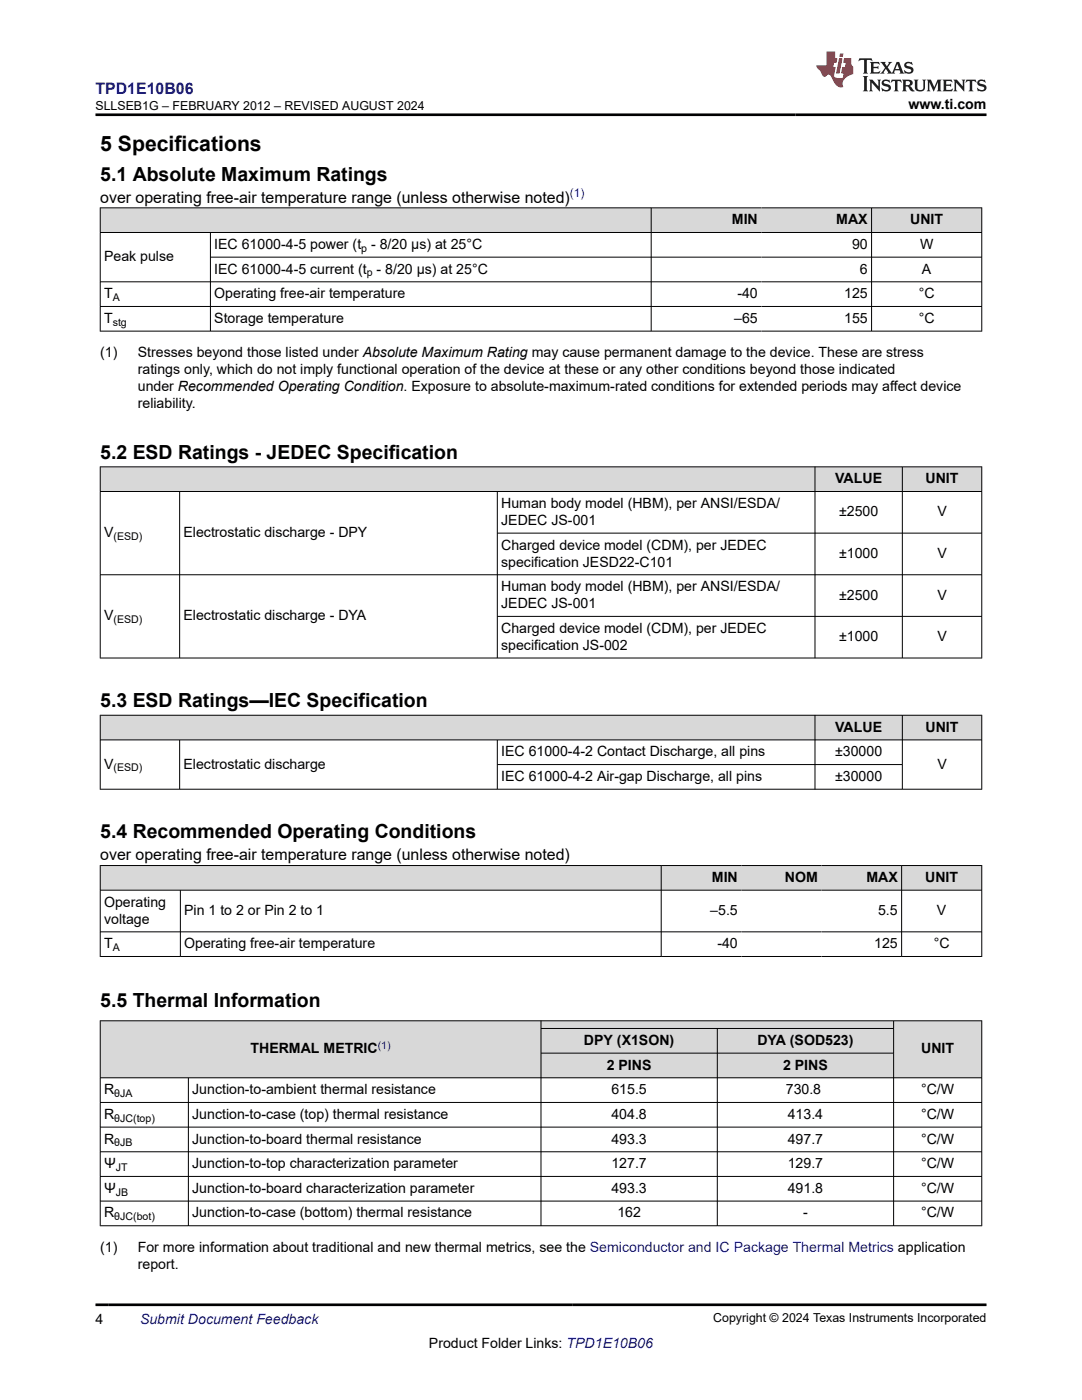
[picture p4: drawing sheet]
<svg xmlns="http://www.w3.org/2000/svg" width="216mm" height="279mm" viewBox="0 0 216 279" stroke-linecap="round" stroke-linejoin="round" font-family="sans-serif">
<defs><g id="words">
<text font-size="4.2" x="20" y="30.2">5 Specifications</text>
<g font-size="3.9">
<text x="20" y="36">5.1 Absolute Maximum Ratings</text>
<text x="20" y="91.5">5.2 ESD Ratings - JEDEC Specification</text>
<text x="20" y="141.1">5.3 ESD Ratings—IEC Specification</text>
<text x="20" y="167.3">5.4 Recommended Operating Conditions</text>
<text x="20" y="201">5.5 Thermal Information</text>
</g>
<text font-size="3.2" fill="#00f" x="19" y="18.7">TPD1E10B06</text>
<g font-size="3.2">
<text x="20" y="40.4">over operating free-air temperature range (unless otherwise noted)</text>
<text x="20" y="171.7">over operating free-air temperature range (unless otherwise noted)</text>
</g>
<g font-size="2.8">
<text x="181.3" y="21.8">www.ti.com</text>
<text x="146" y="44.8">MIN</text>
<text x="166.9" y="44.8">MAX</text>
<text x="181.6" y="44.8">UNIT</text>
<text x="20.8" y="52.1">Peak pulse</text>
<text x="42.8" y="49.7">IEC 61000-4-5 power (t - 8/20 µs) at 25°C</text>
<text x="170" y="49.7">90</text>
<text x="183.6" y="49.7">W</text>
<text x="20.8" y="59.5">T</text>
<text x="42.8" y="54.6">IEC 61000-4-5 current (t - 8/20 µs) at 25°C</text>
<text x="42.8" y="59.5">Operating free-air temperature</text>
<text x="147.1" y="59.5">-40</text>
<text x="168.4" y="59.5">125</text>
<text x="171.6" y="54.6">6</text>
<text x="183.3" y="59.5">°C</text>
<text x="184" y="54.6">A</text>
<text x="20.8" y="64.4">T</text>
<text x="42.8" y="64.4">Storage temperature</text>
<text x="146.5" y="64.4">–65</text>
<text x="168.4" y="64.4">155</text>
<text x="183.3" y="64.4">°C</text>
<text x="20" y="71.2">(1)</text>
<text x="27.5" y="71.2">Stresses beyond those listed under Absolute Maximum Rating may cause permanent damage to the device. These are stress</text>
<text x="27.5" y="74.6">ratings only, which do not imply functional operation of the device at these or any other conditions beyond those indicated</text>
<text x="27.5" y="78">under Recommended Operating Condition. Exposure to absolute-maximum-rated conditions for extended periods may affect device</text>
<text x="27.5" y="81.4">reliability.</text>
<text x="100" y="101.4">Human body model (HBM), per ANSI/ESDA/</text>
<text x="166.7" y="96.4">VALUE</text>
<text x="184.7" y="96.4">UNIT</text>
<text x="20.8" y="107.2">V</text>
<text x="36.6" y="107.2">Electrostatic discharge - DPY</text>
<text x="100" y="104.8">JEDEC JS-001</text>
<text x="167.4" y="103.1">±2500</text>
<text x="187" y="103.1">V</text>
<text x="100" y="109.7">Charged device model (CDM), per JEDEC</text>
<text x="100" y="113.1">specification JESD22-C101</text>
<text x="167.4" y="111.4">±1000</text>
<text x="187" y="111.4">V</text>
<text x="100" y="118">Human body model (HBM), per ANSI/ESDA/</text>
<text x="167.4" y="119.7">±2500</text>
<text x="187" y="119.7">V</text>
<text x="20.8" y="123.8">V</text>
<text x="36.6" y="123.8">Electrostatic discharge - DYA</text>
<text x="100" y="121.4">JEDEC JS-001</text>
<text x="100" y="126.3">Charged device model (CDM), per JEDEC</text>
<text x="100" y="129.7">specification JS-002</text>
<text x="167.4" y="128">±1000</text>
<text x="187" y="128">V</text>
<text x="166.7" y="146">VALUE</text>
<text x="184.7" y="146">UNIT</text>
<text x="20.8" y="153.4">V</text>
<text x="36.6" y="153.4">Electrostatic discharge</text>
<text x="100" y="150.9">IEC 61000-4-2 Contact Discharge, all pins</text>
<text x="100" y="155.9">IEC 61000-4-2 Air-gap Discharge, all pins</text>
<text x="166.6" y="150.9">±30000</text>
<text x="166.6" y="155.9">±30000</text>
<text x="187" y="153.4">V</text>
<text x="142" y="176">MIN</text>
<text x="156.6" y="176">NOM</text>
<text x="172.9" y="176">MAX</text>
<text x="184.6" y="176">UNIT</text>
<text x="20.8" y="180.9">Operating</text>
<text x="20.8" y="184.3">voltage</text>
<text x="36.8" y="182.6">Pin 1 to 2 or Pin 2 to 1</text>
<text x="141.7" y="182.6">–5.5</text>
<text x="175.2" y="182.6">5.5</text>
<text x="187" y="182.6">V</text>
<text x="20.8" y="189.2">T</text>
<text x="36.8" y="189.2">Operating free-air temperature</text>
<text x="143.1" y="189.2">-40</text>
<text x="174.4" y="189.2">125</text>
<text x="186.3" y="189.2">°C</text>
<text x="116.5" y="208.5">DPY (X1SON)</text>
<text x="151.1" y="208.5">DYA (SOD523)</text>
<text x="50" y="210.2">THERMAL METRIC</text>
<text x="121.1" y="213.4">2 PINS</text>
<text x="156.3" y="213.4">2 PINS</text>
<text x="183.8" y="210.2">UNIT</text>
<text x="20.8" y="218.4">R</text>
<text x="38.4" y="218.4">Junction-to-ambient thermal resistance</text>
<text x="122" y="218.4">615.5</text>
<text x="156.8" y="218.4">730.8</text>
<text x="183.8" y="218.4">°C/W</text>
<text x="20.8" y="223.3">R</text>
<text x="38.4" y="223.3">Junction-to-case (top) thermal resistance</text>
<text x="122" y="223.3">404.8</text>
<text x="157.2" y="223.3">413.4</text>
<text x="183.8" y="223.3">°C/W</text>
<text x="20.8" y="228.2">R</text>
<text x="20.8" y="233.1">Ψ</text>
<text x="38.4" y="228.2">Junction-to-board thermal resistance</text>
<text x="38.4" y="233.1">Junction-to-top characterization parameter</text>
<text x="122" y="228.2">493.3</text>
<text x="122" y="233.1">127.7</text>
<text x="157.2" y="228.2">497.7</text>
<text x="157.2" y="233.1">129.7</text>
<text x="183.8" y="228.2">°C/W</text>
<text x="183.8" y="233.1">°C/W</text>
<text x="20.8" y="238.1">Ψ</text>
<text x="38.4" y="238.1">Junction-to-board characterization parameter</text>
<text x="122" y="238.1">493.3</text>
<text x="157.2" y="238.1">491.8</text>
<text x="183.8" y="238.1">°C/W</text>
<text x="20.8" y="243">R</text>
<text x="38.4" y="243">Junction-to-case (bottom) thermal resistance</text>
<text x="123.2" y="243">162</text>
<text x="160.2" y="243">-</text>
<text x="183.8" y="243">°C/W</text>
<text x="20" y="249.8">(1)</text>
<text x="27.5" y="249.8">For more information about traditional and new thermal metrics, see the Semiconductor and IC Package Thermal Metrics application</text>
<text x="27.5" y="253.2">report.</text>
<text x="19" y="264.2">4</text>
<text x="85.6" y="269">Product Folder Links: TPD1E10B06</text>
</g>
<text font-size="2.8" fill="#00f" x="27.9" y="264.2">Submit Document Feedback</text>
<g font-size="2.5">
<text x="19" y="21.9">SLLSEB1G – FEBRUARY 2012 – REVISED AUGUST 2024</text>
<text x="142.3" y="263.9">Copyright © 2024 Texas Instruments Incorporated</text>
</g>
<text font-size="2.4" fill="#00f" x="113.7" y="39.4">(1)</text>
<g font-size="2.1">
<text x="72.1" y="50.2">p</text>
<text x="73.2" y="55.2">p</text>
<text x="22.5" y="60.1">A</text>
<text x="22.5" y="65">stg</text>
<text x="22.6" y="107.8">(ESD)</text>
<text x="22.6" y="124.4">(ESD)</text>
<text x="22.6" y="154">(ESD)</text>
<text x="22.5" y="189.8">A</text>
<text x="22.8" y="218.9">θJA</text>
<text x="22.8" y="223.9">θJC(top)</text>
<text x="22.8" y="228.8">θJB</text>
<text x="23.1" y="233.7">JT</text>
<text x="23.1" y="238.6">JB</text>
<text x="22.8" y="243.5">θJC(bot)</text>
</g>
<text font-size="2.1" fill="#00f" x="75.4" y="209.3">(1)</text>
</g></defs>
<g fill="#d8d8d8">
<path d="M20 41.5h175.9v4.9h-175.9z" fill-rule="evenodd"/>
<path d="M20.1 41.5h109.8v4.8h-109.8z" fill-rule="evenodd"/>
<path d="M130 41.5h21.9v4.8h-21.9z" fill-rule="evenodd"/>
<path d="M151.9 41.5h22v4.8h-22z" fill-rule="evenodd"/>
<path d="M174 41.5h21.8v4.8h-21.8z" fill-rule="evenodd"/>
</g>
<path d="M19.9 41.5h176.1M19.9 46.4h176.1M19.9 56.2h176.1M20 41.4v24.7M42 46.4v19.7M42 51.3h154M129.9 41.4v24.7M173.9 41.4v24.7M195.9 41.4v24.7M19.9 61.2h176.1M19.9 66.1h176.1" fill="none" stroke="#000" stroke-width=".2"/>
<g fill="#d8d8d8">
<path d="M20 93.2h175.9v4.9h-175.9z" fill-rule="evenodd"/>
<path d="M20.1 93.2h142.5v4.8h-142.5z" fill-rule="evenodd"/>
<path d="M162.7 93.2h17.3v4.8h-17.3z" fill-rule="evenodd"/>
<path d="M180.1 93.2h15.7v4.8h-15.7z" fill-rule="evenodd"/>
</g>
<path d="M19.9 93.2h176.1M19.9 98.1h176.1M20 93.1v38.3M35.8 98.1v33.3M99.2 98.1v33.3M162.6 93.1v38.3M180.1 93.1v38.3M195.9 93.1v38.3M99.2 106.4h96.8M196 114.7h-176.1M99.2 123h96.8M196 131.3h-176.1" fill="none" stroke="#000" stroke-width=".2"/>
<g fill="#d8d8d8">
<path d="M20 142.7h175.9v5h-175.9z" fill-rule="evenodd"/>
<path d="M20.1 142.8h142.5v4.8h-142.5z" fill-rule="evenodd"/>
<path d="M162.7 142.8h17.3v4.8h-17.3z" fill-rule="evenodd"/>
<path d="M180.1 142.8h15.7v4.8h-15.7z" fill-rule="evenodd"/>
</g>
<path d="M19.9 142.7h176.1M19.9 147.7h176.1M19.9 157.5h176.1M20 142.7v14.9M35.8 147.7v9.9M99.2 147.7v9.9M99.2 152.6h80.9M162.6 142.7v14.9M180.1 142.7v14.9M195.9 142.7v14.9" fill="none" stroke="#000" stroke-width=".2"/>
<g fill="#d8d8d8">
<path d="M20 172.7h175.9v5h-175.9z" fill-rule="evenodd"/>
<path d="M20.1 172.8h111.8v4.8h-111.8z" fill-rule="evenodd"/>
<path d="M132 172.8h15.9v4.8h-15.9z" fill-rule="evenodd"/>
<path d="M147.9 172.8h16v4.8h-16z" fill-rule="evenodd"/>
<path d="M163.9 172.8h15.9v4.8h-15.9z" fill-rule="evenodd"/>
<path d="M180 172.8h15.8v4.8h-15.8z" fill-rule="evenodd"/>
</g>
<path d="M19.9 172.7h176.1M19.9 177.7h176.1M20 172.7v18.2M36 177.7v13.2M131.9 172.7v18.2M179.9 172.7v18.2M195.9 172.7v18.2M19.9 186h176.1M19.9 190.9h176.1" fill="none" stroke="#000" stroke-width=".2"/>
<g fill="#d8d8d8">
<path d="M20 203.7h175.9v1.6h-175.9z" fill-rule="evenodd"/>
<path d="M20.1 203.8h87.8v11.2h-87.8z" fill-rule="evenodd"/>
<path d="M108 203.8h70.2v1.4h-70.2z" fill-rule="evenodd"/>
<path d="M178.4 203.8h17.4v11.2h-17.4z" fill-rule="evenodd"/>
<path d="M108 205.3h35.1v4.8h-35.1z" fill-rule="evenodd"/>
<path d="M143.2 205.3h35v4.8h-35z" fill-rule="evenodd"/>
<path d="M108 210.2h35.1v4.8h-35.1z" fill-rule="evenodd"/>
<path d="M143.2 210.2h35v4.8h-35z" fill-rule="evenodd"/>
</g>
<g fill="none" stroke="#000" stroke-width=".2">
<path d="M19.9 203.7h176.1M19.9 215.1h176.1M20 203.7v41M37.6 215.1v29.6M107.9 203.7v41M107.9 205.3h70.5M107.9 210.2h70.5M143.1 205.3v39.4M178.3 203.7v41M195.9 203.7v41M19.9 220h176.1M19.9 224.9h176.1"/>
<path d="M19.9 229.9h176.1M19.9 234.8h176.1M19.9 239.7h176.1M19.9 244.6h176.1"/>
</g>
<path d="M171.5 11.6l-.2 .6 .5-.2h.6v.1v2.2l-.2 .4h1l-.2-.4v-2.2v-.1h.5l.6 .2-.2-.6zM173.6 12.4l.2 .3v1.6l-.2 .4h1.9l.1-.6a1.08 1.08 0 0 1-1.3 .2v-.7h.6l.4 .2v-.7l-.4 .2h-.6v-.5l.2-.2a1 1 0 0 1 1 .3l-.1-.5zM175.7 12.4l.9 1.1-1 1.2h.9l-.2-.2 .5-.8 .4 .8-.2 .2h1.6l-.2-.2 .2-.5h.9l.1 .5-.1 .2h.9l-.2-.4-.8-1.9h-.5l-.9 2.1-.9-1.1 .9-1h-.8l.2 .2-.4 .6-.4-.6 .2-.2zM179 12.8l.4 1h-.7zM180.7 12.5a.65 .65 0 0 0-.2 .7 .65 .65 0 0 0 .6 .5l.6 .1 .1 .3a.79 .79 0 0 1-.7 .4 .79 .79 0 0 1-.7-.5l.1 .7 .2-.1a.93 .93 0 0 0 1.1 0 .93 .93 0 0 0 .4-.9 1.46 1.46 0 0 0-1.2-.6l-.1-.3a1.09 1.09 0 0 1 1.2 .2l-.2-.6-.1 .1-.5-.2zM172.2 15.2l.2 .4v2.2l-.2 .4h1l-.2-.4v-2.2l.2-.4zM173.4 15.9l.2 .4v1.5l-.2 .4h.8l-.3-.4 .1-1.3 1.6 1.8v-2l.2-.4h-.7l.1 .2 .1 1.1-1.2-1.3zM176.2 16a.65 .65 0 0 0-.2 .8 .65 .65 0 0 0 .6 .4l.6 .2 .1 .2a.79 .79 0 0 1-.7 .4 .79 .79 0 0 1-.7-.5l.1 .7 .2-.1a.93 .93 0 0 0 1.1 .1 .93 .93 0 0 0 .4-1 1.46 1.46 0 0 0-1.2-.5l-.1-.4a1.09 1.09 0 0 1 1.2 .2l-.1-.6-.2 .1-.5-.1zM177.9 15.9l-.1 .6a.63 .63 0 0 1 .8-.3v1.6l-.3 .4h1l-.2-.4v-1.6a.66 .66 0 0 1 .8 .3l-.1-.6zM180 15.9l.2 .4v1.5l-.2 .4h1l-.2-.2-.1-.7h.5l.1 .2a.79 .79 0 0 0 1.2 .6l-1-.9a.61 .61 0 0 0 .6-.6 .61 .61 0 0 0-.5-.7zM180.8 16.2h.1a.47 .47 0 0 1 .5 .1 .47 .47 0 0 1 .1 .5l-.1 .1-.7 .1zM182.3 15.9l.2 .2a2.27 2.27 0 0 0 .4 2 1.04 1.04 0 0 0 1.7-.7v-1.3l.2-.2h-.8l.2 .4v1.1a.6 .6 0 0 1-.6 .6 .6 .6 0 0 1-.6-.6v-1.1l.3-.4zM184.9 15.9l.2 .4v1.5l-.2 .4h.8l-.3-.4v-1.4l.9 1.9 .9-1.9v1.4l-.3 .4h1l-.2-.4v-1.5l.2-.4h-.8l-.7 1.5-.6-1.5zM188.1 15.9l.2 .4v1.5l-.2 .4h1.9l.1-.6a1.09 1.09 0 0 1-1.3 .2v-.7h.6l.4 .2v-.6l-.4 .2h-.6v-.6l.2-.1a1.01 1.01 0 0 1 1 .3l-.1-.6zM190.2 15.9l.3 .4v1.5l-.3 .4h.8l-.2-.4v-1.3l1.6 1.8v-2l.2-.4h-.7l.2 .2v1.1l-1.2-1.3zM192.8 15.9l-.1 .6a.63 .63 0 0 1 .8-.3v1.6l-.3 .4h1l-.2-.4v-1.6a.66 .66 0 0 1 .8 .3l-.1-.6zM195.2 16a.65 .65 0 0 0-.2 .8 .65 .65 0 0 0 .6 .4l.6 .2 .2 .2a.79 .79 0 0 1-.7 .4 .79 .79 0 0 1-.7-.5l.1 .7 .2-.1a.93 .93 0 0 0 1 .1 .93 .93 0 0 0 .5-1 1.46 1.46 0 0 0-1.3-.5v-.4a1.09 1.09 0 0 1 1.2 .2l-.2-.6-.2 .1-.5-.1z" fill="#231f20"/>
<path d="M164.9 10.3v2.7h-2l.1 .4 .8 1a.95 .95 0 0 0 1 .9 .59 .59 0 0 1 .5-.4 .59 .59 0 0 1 .5 .3l.4 .8a1.59 1.59 0 0 0 2.1 1.4 1.61 1.61 0 0 1 1-2.3l1-.3-.1-1.5a1.59 1.59 0 0 1-.3-1.7h-1.5l-.2 .9h.6l-.2 .9h-.5l-.2 .9v.3l.4 .1-.1 .9h-.7a.73 .73 0 0 1-1-.7l.3-1.5h-.5l.1-.9h.5l.2-.9h-.5v-1.3zM167.4 11.6l-.6 3.1h.7l.6-3.1zM167.6 10.7l-.1 .6h.7l.1-.6z" fill="#ed1c24"/>
<path d="M19 22.9h177.8M19 260.4h177.8" fill="none" stroke="#000" stroke-width=".53"/>
<use href="#words"/>
</svg>
